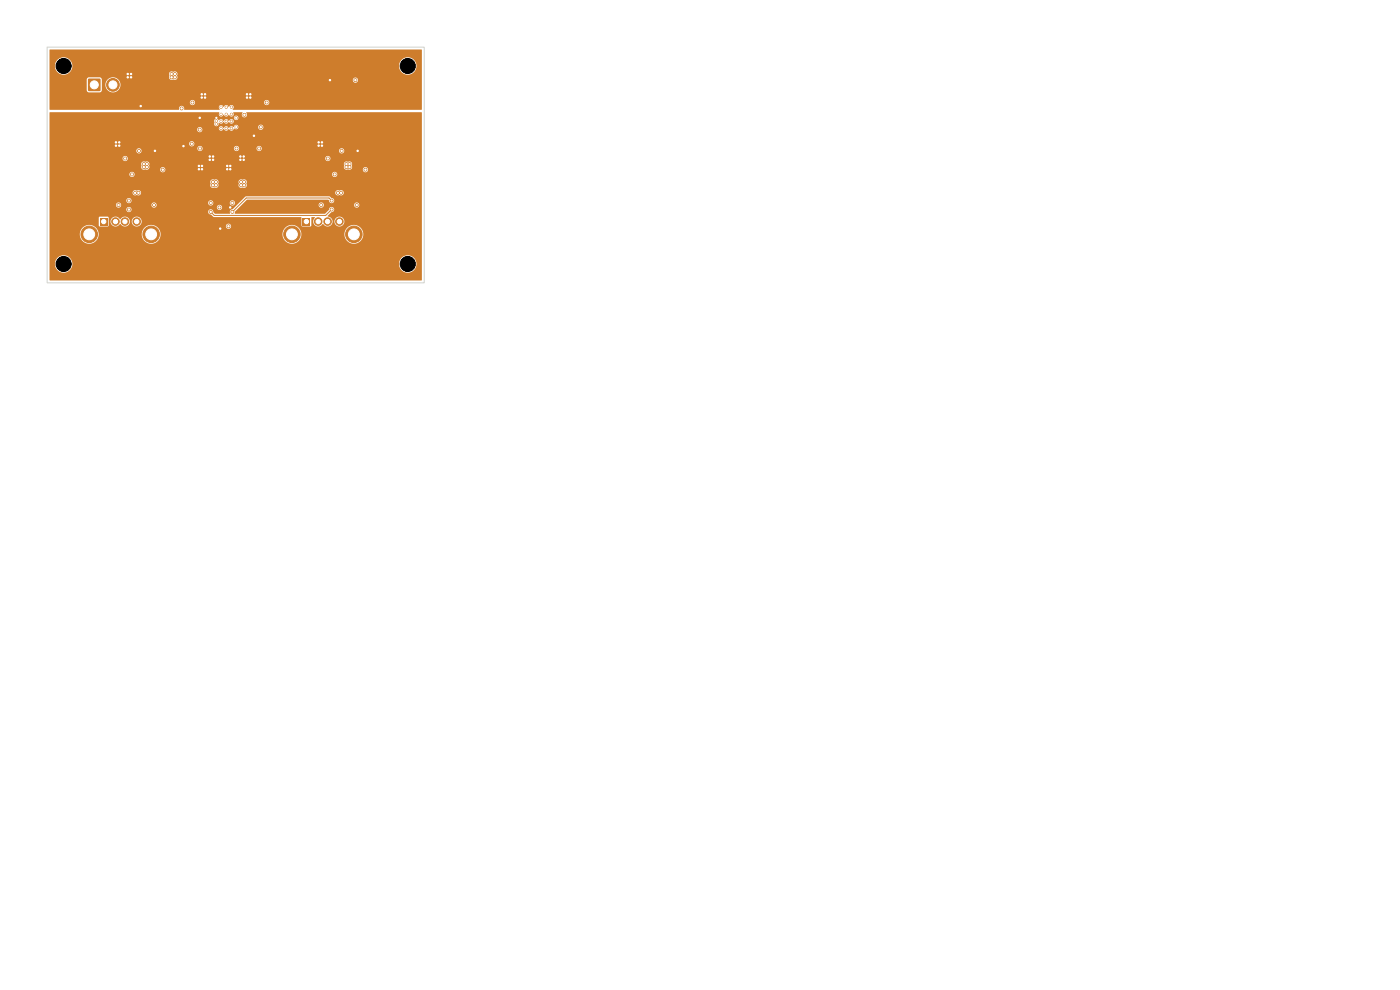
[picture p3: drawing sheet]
<svg xmlns="http://www.w3.org/2000/svg" width="297mm" height="210mm" viewBox="0 0 297 210" stroke-linecap="round" stroke-linejoin="round" font-family="sans-serif">
<path d="M21.2 46.2h1.6v1.6h-1.6z" fill="#ce7d2c"/>
<g fill="#ce7d2c" stroke="#ce7d2c" stroke-width=".21">
<circle cx="24.5" cy="47" r=".8"/>
<circle cx="26.5" cy="47" r=".8"/>
<circle cx="29" cy="47" r=".8"/>
<circle cx="18.9" cy="49.7" r="1.75"/>
<circle cx="32.1" cy="49.7" r="1.75"/>
</g>
<path d="M18.7 16.7h2.6v2.6h-2.6z" fill="#ce7d2c"/>
<circle cx="24" cy="18" r="1.35" fill="#ce7d2c" stroke="#ce7d2c" stroke-width=".21"/>
<path d="M64.2 46.2h1.6v1.6h-1.6z" fill="#ce7d2c"/>
<g fill="#ce7d2c" stroke="#ce7d2c" stroke-width=".21">
<circle cx="67.5" cy="47" r=".8"/>
<circle cx="69.5" cy="47" r=".8"/>
<circle cx="72" cy="47" r=".8"/>
<circle cx="61.9" cy="49.7" r="1.75"/>
<circle cx="75.1" cy="49.7" r="1.75"/>
<circle cx="42.9" cy="35.2" r=".3"/>
<circle cx="25.3" cy="30.9" r=".3"/>
<circle cx="44.5" cy="33.2" r=".3"/>
<circle cx="32.9" cy="32" r=".3"/>
<circle cx="25.3" cy="30.2" r=".3"/>
<circle cx="45.2" cy="33.2" r=".3"/>
<circle cx="48.2" cy="35.2" r=".3"/>
<circle cx="42.4" cy="25" r=".3"/>
<circle cx="67.6" cy="30.2" r=".3"/>
<circle cx="48.9" cy="35.9" r=".3"/>
<circle cx="48.2" cy="35.9" r=".3"/>
<circle cx="45.9" cy="25" r=".22"/>
<circle cx="67.6" cy="30.9" r=".3"/>
<circle cx="68.3" cy="30.2" r=".3"/>
<circle cx="45.2" cy="33.9" r=".3"/>
<circle cx="51" cy="33.9" r=".3"/>
<circle cx="42.2" cy="35.2" r=".3"/>
<circle cx="24.6" cy="30.2" r=".3"/>
<circle cx="24.6" cy="30.9" r=".3"/>
<circle cx="51" cy="33.2" r=".3"/>
<circle cx="42.9" cy="35.9" r=".3"/>
<circle cx="53.9" cy="28.8" r=".3"/>
<circle cx="48.9" cy="35.2" r=".3"/>
<circle cx="51.7" cy="33.9" r=".3"/>
<circle cx="46.7" cy="48.5" r=".3"/>
<circle cx="75.9" cy="32" r=".3"/>
<circle cx="38.9" cy="31" r=".3"/>
<circle cx="48.8" cy="44" r=".3"/>
<circle cx="68.3" cy="30.9" r=".3"/>
<circle cx="51.7" cy="33.2" r=".3"/>
<circle cx="42.2" cy="35.9" r=".3"/>
<circle cx="44.5" cy="33.9" r=".3"/>
<circle cx="48" cy="24.2" r=".22"/>
<circle cx="29.5" cy="32" r=".3"/>
<circle cx="48" cy="25.7" r=".22"/>
<circle cx="40.8" cy="21.8" r=".3"/>
<circle cx="71" cy="37" r=".3"/>
<circle cx="45.2" cy="38.6" r=".3"/>
<circle cx="45.8" cy="38.6" r=".3"/>
<circle cx="75.7" cy="43.5" r=".3"/>
<circle cx="56.6" cy="21.8" r=".3"/>
<circle cx="48" cy="27.2" r=".22"/>
<circle cx="50.2" cy="31.5" r=".3"/>
<circle cx="51.8" cy="38.6" r=".3"/>
<circle cx="25.1" cy="43.5" r=".3"/>
<circle cx="32.7" cy="43.5" r=".3"/>
<circle cx="48" cy="22.7" r=".22"/>
<circle cx="28" cy="37" r=".3"/>
<circle cx="46.9" cy="27.2" r=".22"/>
<circle cx="34.5" cy="36" r=".3"/>
<circle cx="50.1" cy="25" r=".23"/>
<circle cx="46.9" cy="22.7" r=".22"/>
<circle cx="45.2" cy="39.3" r=".3"/>
<circle cx="42.4" cy="31.5" r=".3"/>
<circle cx="72.5" cy="32" r=".3"/>
<circle cx="69.6" cy="33.6" r=".3"/>
<circle cx="68.1" cy="43.5" r=".3"/>
<circle cx="40.7" cy="30.5" r=".3"/>
<circle cx="49.1" cy="24.3" r=".22"/>
<circle cx="42.4" cy="27.5" r=".3"/>
<circle cx="46.9" cy="25.7" r=".22"/>
<circle cx="46.9" cy="24.2" r=".22"/>
<circle cx="55.3" cy="27" r=".3"/>
<circle cx="45.8" cy="39.3" r=".3"/>
<circle cx="51.2" cy="39.3" r=".3"/>
<circle cx="49.1" cy="25.8" r=".23"/>
<circle cx="48.5" cy="48" r=".3"/>
<circle cx="51.8" cy="39.3" r=".3"/>
<circle cx="75.4" cy="17" r=".3"/>
<circle cx="55" cy="31.5" r=".3"/>
<circle cx="46.6" cy="44" r=".3"/>
<circle cx="38.5" cy="23" r=".3"/>
<circle cx="50.1" cy="27" r=".22"/>
<circle cx="49.1" cy="22.8" r=".23"/>
<circle cx="49.1" cy="27.3" r=".22"/>
<circle cx="77.5" cy="36" r=".3"/>
<circle cx="45.9" cy="26.3" r=".22"/>
<circle cx="26.5" cy="33.6" r=".3"/>
<circle cx="51.2" cy="38.6" r=".3"/>
<circle cx="30.5" cy="34.8" r=".3"/>
<circle cx="30.5" cy="35.5" r=".3"/>
<circle cx="31.2" cy="35.5" r=".3"/>
<circle cx="28.7" cy="40.9" r=".3"/>
<circle cx="29.4" cy="40.9" r=".3"/>
<circle cx="31.2" cy="34.8" r=".3"/>
<circle cx="49.3" cy="45" r=".3"/>
<circle cx="70.3" cy="42.6" r=".3"/>
<circle cx="70.3" cy="44.5" r=".3"/>
<circle cx="44.7" cy="45" r=".3"/>
<circle cx="74.1" cy="35.5" r=".3"/>
<circle cx="74.1" cy="34.8" r=".3"/>
<circle cx="73.5" cy="34.8" r=".3"/>
<circle cx="71.7" cy="40.9" r=".3"/>
<circle cx="73.5" cy="35.5" r=".3"/>
<circle cx="72.4" cy="40.9" r=".3"/>
<circle cx="49.3" cy="43" r=".3"/>
<circle cx="27.3" cy="42.6" r=".3"/>
<circle cx="44.7" cy="43" r=".3"/>
<circle cx="27.3" cy="44.5" r=".3"/>
<circle cx="70" cy="17" r=".3"/>
<circle cx="29.9" cy="22.5" r=".3"/>
<circle cx="52.4" cy="20.7" r=".3"/>
<circle cx="27.1" cy="15.7" r=".3"/>
<circle cx="42.8" cy="20.7" r=".3"/>
<circle cx="43.5" cy="20" r=".3"/>
<circle cx="27.8" cy="15.7" r=".3"/>
<circle cx="53.1" cy="20.7" r=".3"/>
<circle cx="52.4" cy="20" r=".3"/>
<circle cx="43.5" cy="20.7" r=".3"/>
<circle cx="27.1" cy="16.4" r=".3"/>
<circle cx="27.8" cy="16.4" r=".3"/>
<circle cx="42.8" cy="20" r=".3"/>
<circle cx="53.1" cy="20" r=".3"/>
<circle cx="36.4" cy="16.4" r=".3"/>
<circle cx="37.1" cy="15.7" r=".3"/>
<circle cx="37.1" cy="16.4" r=".3"/>
<circle cx="36.4" cy="15.7" r=".3"/>
<circle cx="45.9" cy="25.6" r=".22"/>
<circle cx="51.9" cy="24.3" r=".3"/>
</g>
<path d="M70.3 42.6l-.5-.6h-17.6l-2.9 3M70.3 44.5l-1.2 1.2h-23.6l-.8-.7" fill="none" stroke="#ce7d2c" stroke-width=".21"/>
<g fill="#ce7d2c">
<path d="M10.5 23.8l36 .1a.53 .53 0 0 0 .2 .8 .53 .53 0 0 0 .8-.4 .58 .58 0 0 0 .5 .4 .58 .58 0 0 0 .6-.4 .54 .54 0 0 0 .8 .4 .54 .54 0 0 0 .1-.9h2a.6 .6 0 0 0-.1 .9 .6 .6 0 0 0 .8 .1 .56 .56 0 0 0 0-.8l.1-.2h37.2v35.7h-78.9l-.1-3.6h1.1a1.85 1.85 0 0 0 1.9 2 1.85 1.85 0 0 0 1.9-2h69.2v.2a1.85 1.85 0 0 0 2.9 1.5 1.85 1.85 0 0 0 0-3.2 1.85 1.85 0 0 0-2.9 1.5h-69.2l-.1-.3a1.85 1.85 0 0 0-1.9-1.5 1.85 1.85 0 0 0-1.8 1.8h-1.1v-6.3h6.4v.2a2 2 0 0 0 2.2 1.9 2 2 0 0 0 1.8-2.1h9.2v.2a2 2 0 0 0 2.1 1.9 2 2 0 0 0 1.9-2.1h25.8v.2a2 2 0 0 0 2.2 1.9 2 2 0 0 0 1.8-2.1h9.2v.2a2 2 0 0 0 3 1.6 2 2 0 0 0 0-3.4 2 2 0 0 0-3 1.6h-9.2v-.3a2 2 0 0 0-2.1-1.6 2 2 0 0 0-1.9 1.9h-25.8l-.4-1-.7-.7h14.9a.55 .55 0 0 0 .7 .6 .55 .55 0 0 0 .3-.9 .55 .55 0 0 0-.9 .2l-.1 .1h-15a2 2 0 0 0-2.8 1.7h-9.2v-.3a2 2 0 0 0-2.1-1.6 2 2 0 0 0-1.9 1.9h-6.4v-3.4h10.4v1.6l.3 .3 1.7-.1 .2-.2v-.9h.3v.2a1.14 1.14 0 0 0 1 .9 1.14 1.14 0 0 0 1.2-.5 1.06 1.06 0 0 0 1.2 .5 1.06 1.06 0 0 0 .8-1.1h.3v.2a1.06 1.06 0 0 0 1.7 .8 1.06 1.06 0 0 0 0-1.8 1.06 1.06 0 0 0-1.7 .8h-.3l-.1-.2a1.15 1.15 0 0 0-1-.7 1.15 1.15 0 0 0-1.1 .5 1.06 1.06 0 0 0-1.1-.5 1.06 1.06 0 0 0-.9 .9h-.3l-.1-.8-.2-.2h-1.6l-.3 .3h-10.4v-1.8h16.3a.55 .55 0 0 0 .3 .5 .55 .55 0 0 0 .6 0h16.4l.3 .5 1 .7h18.4l.1 1.7 .3 .3 1.8-.1 .1-1.9h.7a1.14 1.14 0 0 0 0 1.7 1.14 1.14 0 0 0 1.8-.3 1.06 1.06 0 0 0 1.2 .5 1.06 1.06 0 0 0 .8-1.1h.3v.2a1.06 1.06 0 0 0 1.7 .8 1.06 1.06 0 0 0 0-1.8 1.06 1.06 0 0 0-1.7 .8h-.3l-.1-.2a1.2 1.2 0 0 0-1-.8l.8-.9a.57 .57 0 0 0 .6-.5 .57 .57 0 0 0-.6-.6 .57 .57 0 0 0-.5 .6l-.9 .8-19.1-.1 .1-.3 1.4-1.5h16.3v.2a.56 .56 0 0 0 .6 .5 .56 .56 0 0 0 .5-.7h6.4v.2a.56 .56 0 0 0 .9 .4 .56 .56 0 0 0 0-1 .56 .56 0 0 0-.9 .4h-6.4v-.1a.56 .56 0 0 0-.6-.4 .56 .56 0 0 0-.5 .5h-16.3l1.1-1h17.2l.2 .1a.57 .57 0 0 0 .5 .6 .57 .57 0 0 0 .6-.6 .57 .57 0 0 0-.6-.5l-.5-.4h-17.6l-2.8 2.8a.71 .71 0 0 0-.6 .9h-3.1l-.4-.3a.56 .56 0 0 0-.5-.6 .56 .56 0 0 0-.7 .5h-16.4l.1-.1a.55 .55 0 0 0-.2-.9 .55 .55 0 0 0-.8 .5h-16.3v-1h14.1v.2a.56 .56 0 0 0 .6 .5 .56 .56 0 0 0 .5-.7h6.4v.2a.55 .55 0 0 0 .9 .3h13v.2a.55 .55 0 0 0 .9 .4 .55 .55 0 0 0 0-1 .55 .55 0 0 0-.9 .4h-13l.2-.5-.3-.4h11.2a.56 .56 0 0 0 .6 .6 .56 .56 0 0 0 .6-.6h3.4v.1a.56 .56 0 0 0 .9 .4 .56 .56 0 0 0 0-.9 .56 .56 0 0 0-.9 .4h-3.4l-.1-.2a.56 .56 0 0 0-.6-.3 .56 .56 0 0 0-.5 .5l-11.5-.1-.4 .3-.1 .2h-6.4v-.1a.56 .56 0 0 0-.6-.3 .56 .56 0 0 0-.5 .4h-14.1v-.9h16.3v.1a.56 .56 0 0 0 .8 .4 .56 .56 0 0 0 0-.9 .56 .56 0 0 0-.8 .4h-16.3v-1.7h17.6v.2a.62 .62 0 0 0 1 .4 .55 .55 0 0 0 .6 0 .55 .55 0 0 0 .2-.6h41.2v.2a.62 .62 0 0 0 1 .4 .57 .57 0 0 0 .8-.6 .57 .57 0 0 0-.9-.4h-.5l-.4 .4h-41.2a.83 .83 0 0 0-1-.4l-.6 .1-.2 .3h-17.6v-2.3h34.1l.1 .4a.63 .63 0 0 0 0 .8 .63 .63 0 0 0 .8 .1 .59 .59 0 0 0 .8-.2 .59 .59 0 0 0 0-.7l.1-.4h4.2l.1 .4a.63 .63 0 0 0 0 .8 .63 .63 0 0 0 .8 .1 .59 .59 0 0 0 .8-.2 .59 .59 0 0 0 0-.7 .59 .59 0 0 0-.2-.7 .59 .59 0 0 0-.7-.1l-.2-.1a.55 .55 0 0 0-.6 .5h-4.2l-.1-.1a.54 .54 0 0 0-.8-.3 .64 .64 0 0 0-.9 .4h-34.1v-1.6h16.9v.2a.56 .56 0 0 0 .7 .5 .56 .56 0 0 0 .5-.7h41.8v.2a.56 .56 0 0 0 .9 .4 .56 .56 0 0 0 0-1 .56 .56 0 0 0-.9 .4h-41.8l-.1-.1a.56 .56 0 0 0-.6-.3 .56 .56 0 0 0-.5 .4h-16.9v-2.2h19.4l.1 .4a.62 .62 0 0 0 .1 .7 .62 .62 0 0 0 .8 .1h3.1v.2a.56 .56 0 0 0 .8 .4 .56 .56 0 0 0 0-1 .56 .56 0 0 0-.8 .4h-2.6l.3-.4v-.8h41.2l.1 .4a.59 .59 0 0 0 .1 .7 .59 .59 0 0 0 .7 .1h3.2a.55 .55 0 0 0 .7 .7 .55 .55 0 0 0 .2-.9 .55 .55 0 0 0-.9 .1l-2.6 .1 .3-.4-.1-.3a.58 .58 0 0 0 0-.8 .58 .58 0 0 0-.7-.1 .63 .63 0 0 0-1 .4h-41.2v-.1a.54 .54 0 0 0-.8-.3 .64 .64 0 0 0-1 .4h-19.4v-1.1h15.5v.1a.56 .56 0 0 0 .6 .5 .56 .56 0 0 0 .5-.6h41.9v.1a.56 .56 0 0 0 .8 .4 .56 .56 0 0 0 0-.9 .56 .56 0 0 0-.8 .4h-41.9v-.2a.56 .56 0 0 0-.6-.3 .56 .56 0 0 0-.5 .5h-15.5v-1.7h18.4v.2a.56 .56 0 0 0 .9 .4 .56 .56 0 0 0 0-1 .56 .56 0 0 0-.9 .4h-18.4v-.5h31.4v.2a.56 .56 0 0 0 .6 .5 .56 .56 0 0 0 .5-.7h6.6v.2a.56 .56 0 0 0 .6 .5 .56 .56 0 0 0 .5-.7h3.7v.2a.55 .55 0 0 0 .9 .3h16.6v.2a.56 .56 0 0 0 .9 .4 .56 .56 0 0 0 0-1 .56 .56 0 0 0-.9 .4h-16.6l.1-.1a.55 .55 0 0 0-.2-.8 .55 .55 0 0 0-.8 .4h-3.7v-.1a.56 .56 0 0 0-.6-.4 .56 .56 0 0 0-.5 .5h-6.6l-.1-.1a.56 .56 0 0 0-.5-.4 .56 .56 0 0 0-.5 .5h-31.4v-1h29.6v.2a.56 .56 0 0 0 .9 .4 .56 .56 0 0 0 0-1 .56 .56 0 0 0-.9 .4h-29.6v-3h31.3v.2a.55 .55 0 0 0 .8 .4 .55 .55 0 0 0 .2-.8h3.6v.1a.55 .55 0 0 0 .5 .4 .55 .55 0 0 0 .6-.4 .58 .58 0 0 0 .5 .4 .58 .58 0 0 0 .6-.4 .58 .58 0 0 0 .6 .4 .58 .58 0 0 0 .5-.5v.1a.47 .47 0 0 0 .6 .1 .47 .47 0 0 0 .3-.5h4.2v.2a.55 .55 0 0 0 .8 .4 .55 .55 0 0 0 0-1 .55 .55 0 0 0-.8 .4h-4.2a.56 .56 0 0 0-.6-.4 .56 .56 0 0 0-.5 .5 .6 .6 0 0 0-1 .2 .58 .58 0 0 0-.5-.4 .58 .58 0 0 0-.6 .4 .51 .51 0 0 0-.5-.4 .51 .51 0 0 0-.5 .4h-3.6a.55 .55 0 0 0-.6-.2 .55 .55 0 0 0-.4 .4h-31.3v-1.8h34.9l.1 .3a.51 .51 0 0 0 .3 .9 .51 .51 0 0 0 .6-.8 .71 .71 0 0 0 1.1-.2 .58 .58 0 0 0 .5 .4 .58 .58 0 0 0 .6-.4 .49 .49 0 0 0 .6 .5 .49 .49 0 0 0 .3-.8 .49 .49 0 0 0-.8 .1l-.1 .1a.62 .62 0 0 0-.6-.4 .62 .62 0 0 0-.6 .4 .63 .63 0 0 0-1-.2l-.6-.3-.4 .4h-34.9v-.7h39.1a.48 .48 0 0 0 .6 .6 .48 .48 0 0 0 .3-.8 .48 .48 0 0 0-.8 .1l-.1 .1h-39.1z"/>
<path d="M10.5 10.5l79 .1-.1 12.7h-39.9l-.1-.1a.51 .51 0 0 0-.1-.9 .51 .51 0 0 0-.7 .4 .57 .57 0 0 0-.6-.4 .57 .57 0 0 0-.5 .4 .54 .54 0 0 0-.9-.3 .54 .54 0 0 0 0 .8l-7.5 .1a.61 .61 0 0 0-.6-.9 .61 .61 0 0 0-.5 .9h-27.4l-.1-1.6h29.8v.1a.56 .56 0 0 0 .6 .5 .56 .56 0 0 0 .5-.6h14.6v.1a.56 .56 0 0 0 .9 .4 .56 .56 0 0 0 0-.9 .56 .56 0 0 0-.9 .4h-14.6l-.1-.2a.56 .56 0 0 0-.5-.3 .56 .56 0 0 0-.5 .5h-29.8v-4.8h7.9v2.3l.4 .4 2.5-.1 .3-.3v-1.3h.8v.2a1.61 1.61 0 0 0 2.4 1.3 1.61 1.61 0 0 0 0-2.8 1.61 1.61 0 0 0-2.4 1.3h-.8v-1.1l-.5-.4h-2.3l-.4 .5h-7.9v-3h1.1a1.85 1.85 0 0 0 2.8 1.7h21.4l.1 .4a.62 .62 0 0 0 .1 .8 .62 .62 0 0 0 .8 .1h38v.2a.56 .56 0 0 0 .9 .4 .56 .56 0 0 0 0-1 .56 .56 0 0 0-.9 .4h-37.5a.62 .62 0 0 0 .3-.9 .59 .59 0 0 0-.2-.7 .59 .59 0 0 0-.7-.1h-.2a.55 .55 0 0 0-.7 .4h-21.4l.1-.1a1.85 1.85 0 0 0 .9-1.6h69.2v.2a1.85 1.85 0 0 0 2.9 1.5 1.85 1.85 0 0 0 0-3.2 1.85 1.85 0 0 0-2.9 1.5h-69.2l-.1-.3a1.85 1.85 0 0 0-1.9-1.5 1.85 1.85 0 0 0-1.8 1.8h-1.1z"/>
</g>
<path d="M10 10h80v50h-80z" fill="none" stroke="#d0d2cd" stroke-width=".21"/>
<g fill="#fff" stroke="#fff" stroke-width=".21">
<circle cx="42.8" cy="35.2" r=".15"/>
<circle cx="25.3" cy="30.9" r=".15"/>
<circle cx="44.5" cy="33.2" r=".15"/>
<circle cx="32.9" cy="32" r=".15"/>
<circle cx="25.3" cy="30.2" r=".15"/>
<circle cx="45.2" cy="33.2" r=".15"/>
<circle cx="48.2" cy="35.2" r=".15"/>
<circle cx="42.4" cy="25" r=".15"/>
<circle cx="67.6" cy="30.2" r=".15"/>
<circle cx="48.8" cy="35.9" r=".15"/>
<circle cx="48.2" cy="35.9" r=".15"/>
<circle cx="45.9" cy="25" r=".12"/>
<circle cx="67.6" cy="30.9" r=".15"/>
<circle cx="68.3" cy="30.2" r=".15"/>
<circle cx="45.2" cy="33.9" r=".15"/>
<circle cx="51" cy="33.9" r=".15"/>
<circle cx="42.2" cy="35.2" r=".15"/>
<circle cx="24.6" cy="30.2" r=".15"/>
<circle cx="24.6" cy="30.9" r=".15"/>
<circle cx="51" cy="33.2" r=".15"/>
<circle cx="42.8" cy="35.9" r=".15"/>
<circle cx="53.9" cy="28.8" r=".15"/>
<circle cx="48.8" cy="35.2" r=".15"/>
<circle cx="51.7" cy="33.9" r=".15"/>
<circle cx="46.7" cy="48.5" r=".15"/>
<circle cx="75.9" cy="32" r=".15"/>
<circle cx="38.9" cy="31" r=".15"/>
<circle cx="48.8" cy="44" r=".15"/>
<circle cx="68.3" cy="30.9" r=".15"/>
<circle cx="51.7" cy="33.2" r=".15"/>
<circle cx="42.2" cy="35.9" r=".15"/>
<circle cx="44.5" cy="33.9" r=".15"/>
<circle cx="48" cy="24.2" r=".13"/>
<circle cx="29.5" cy="32" r=".15"/>
<circle cx="48" cy="25.8" r=".13"/>
<circle cx="40.8" cy="21.7" r=".15"/>
<circle cx="71" cy="37" r=".15"/>
<circle cx="45.1" cy="38.6" r=".15"/>
<circle cx="45.8" cy="38.6" r=".15"/>
<circle cx="75.7" cy="43.5" r=".15"/>
<circle cx="56.6" cy="21.7" r=".15"/>
<circle cx="48" cy="27.2" r=".13"/>
<circle cx="50.2" cy="31.5" r=".15"/>
<circle cx="51.8" cy="38.6" r=".15"/>
<circle cx="25.2" cy="43.5" r=".15"/>
<circle cx="32.7" cy="43.5" r=".15"/>
<circle cx="48" cy="22.8" r=".12"/>
<circle cx="28" cy="37" r=".15"/>
<circle cx="46.9" cy="27.2" r=".12"/>
<circle cx="34.5" cy="36" r=".15"/>
<circle cx="50.1" cy="25" r=".12"/>
<circle cx="46.9" cy="22.7" r=".12"/>
<circle cx="45.1" cy="39.3" r=".15"/>
<circle cx="42.4" cy="31.5" r=".15"/>
<circle cx="72.5" cy="32" r=".15"/>
<circle cx="69.5" cy="33.6" r=".15"/>
<circle cx="68.2" cy="43.5" r=".15"/>
<circle cx="40.7" cy="30.5" r=".15"/>
<circle cx="49.1" cy="24.2" r=".13"/>
<circle cx="42.4" cy="27.5" r=".15"/>
<circle cx="46.9" cy="25.8" r=".12"/>
<circle cx="46.9" cy="24.2" r=".12"/>
<circle cx="55.3" cy="27" r=".15"/>
<circle cx="45.8" cy="39.3" r=".15"/>
<circle cx="51.1" cy="39.3" r=".15"/>
<circle cx="49.1" cy="25.8" r=".12"/>
<circle cx="48.5" cy="48" r=".15"/>
<circle cx="51.8" cy="39.3" r=".15"/>
<circle cx="75.4" cy="17" r=".15"/>
<circle cx="55" cy="31.5" r=".15"/>
<circle cx="46.6" cy="44" r=".15"/>
<circle cx="38.5" cy="23" r=".15"/>
<circle cx="50.1" cy="26.9" r=".12"/>
<circle cx="49.1" cy="22.8" r=".12"/>
<circle cx="49.1" cy="27.2" r=".13"/>
<circle cx="77.5" cy="36" r=".15"/>
<circle cx="45.9" cy="26.3" r=".12"/>
<circle cx="26.5" cy="33.6" r=".15"/>
<circle cx="51.1" cy="38.6" r=".15"/>
<circle cx="30.5" cy="34.8" r=".15"/>
<circle cx="30.5" cy="35.4" r=".15"/>
<circle cx="31.1" cy="35.4" r=".15"/>
<circle cx="28.7" cy="40.9" r=".15"/>
<circle cx="29.4" cy="40.9" r=".15"/>
<circle cx="31.1" cy="34.8" r=".15"/>
<circle cx="49.3" cy="44.9" r=".15"/>
<circle cx="70.4" cy="42.5" r=".15"/>
<circle cx="70.4" cy="44.4" r=".15"/>
<circle cx="44.7" cy="44.9" r=".15"/>
<circle cx="74.2" cy="35.4" r=".15"/>
<circle cx="74.2" cy="34.8" r=".15"/>
<circle cx="73.5" cy="34.8" r=".15"/>
<circle cx="71.7" cy="40.9" r=".15"/>
<circle cx="73.5" cy="35.4" r=".15"/>
<circle cx="72.4" cy="40.9" r=".15"/>
<circle cx="49.3" cy="43.1" r=".15"/>
<circle cx="27.4" cy="42.5" r=".15"/>
<circle cx="44.7" cy="43.1" r=".15"/>
<circle cx="27.4" cy="44.4" r=".15"/>
<circle cx="70" cy="17" r=".15"/>
<circle cx="29.9" cy="22.5" r=".15"/>
<circle cx="52.4" cy="20.7" r=".15"/>
<circle cx="27.1" cy="15.7" r=".15"/>
<circle cx="42.8" cy="20.7" r=".15"/>
<circle cx="43.5" cy="20" r=".15"/>
<circle cx="27.8" cy="15.7" r=".15"/>
<circle cx="53.1" cy="20.7" r=".15"/>
<circle cx="52.4" cy="20" r=".15"/>
<circle cx="43.5" cy="20.7" r=".15"/>
<circle cx="27.1" cy="16.4" r=".15"/>
<circle cx="27.8" cy="16.4" r=".15"/>
<circle cx="42.8" cy="20" r=".15"/>
<circle cx="53.1" cy="20" r=".15"/>
<circle cx="36.4" cy="16.4" r=".15"/>
<circle cx="37.1" cy="15.7" r=".15"/>
<circle cx="37.1" cy="16.4" r=".15"/>
<circle cx="36.4" cy="15.7" r=".15"/>
<circle cx="45.9" cy="25.6" r=".12"/>
<circle cx="51.8" cy="24.4" r=".15"/>
<circle cx="22" cy="47" r=".46"/>
<circle cx="24.5" cy="47" r=".46"/>
<circle cx="26.5" cy="47" r=".46"/>
<circle cx="29" cy="47" r=".46"/>
<circle cx="18.9" cy="49.7" r="1.15"/>
<circle cx="32.1" cy="49.7" r="1.15"/>
<circle cx="20" cy="18" r=".85"/>
<circle cx="24" cy="18" r=".85"/>
<circle cx="65" cy="47" r=".46"/>
<circle cx="67.5" cy="47" r=".46"/>
<circle cx="69.5" cy="47" r=".46"/>
<circle cx="72" cy="47" r=".46"/>
<circle cx="61.9" cy="49.7" r="1.15"/>
<circle cx="75.1" cy="49.7" r="1.15"/>
</g>
<g fill="#000" stroke="#000" stroke-width=".21">
<circle cx="13.5" cy="14" r="1.6"/>
<circle cx="86.5" cy="14" r="1.6"/>
<circle cx="13.5" cy="56" r="1.6"/>
<circle cx="86.5" cy="56" r="1.6"/>
</g>
</svg>
